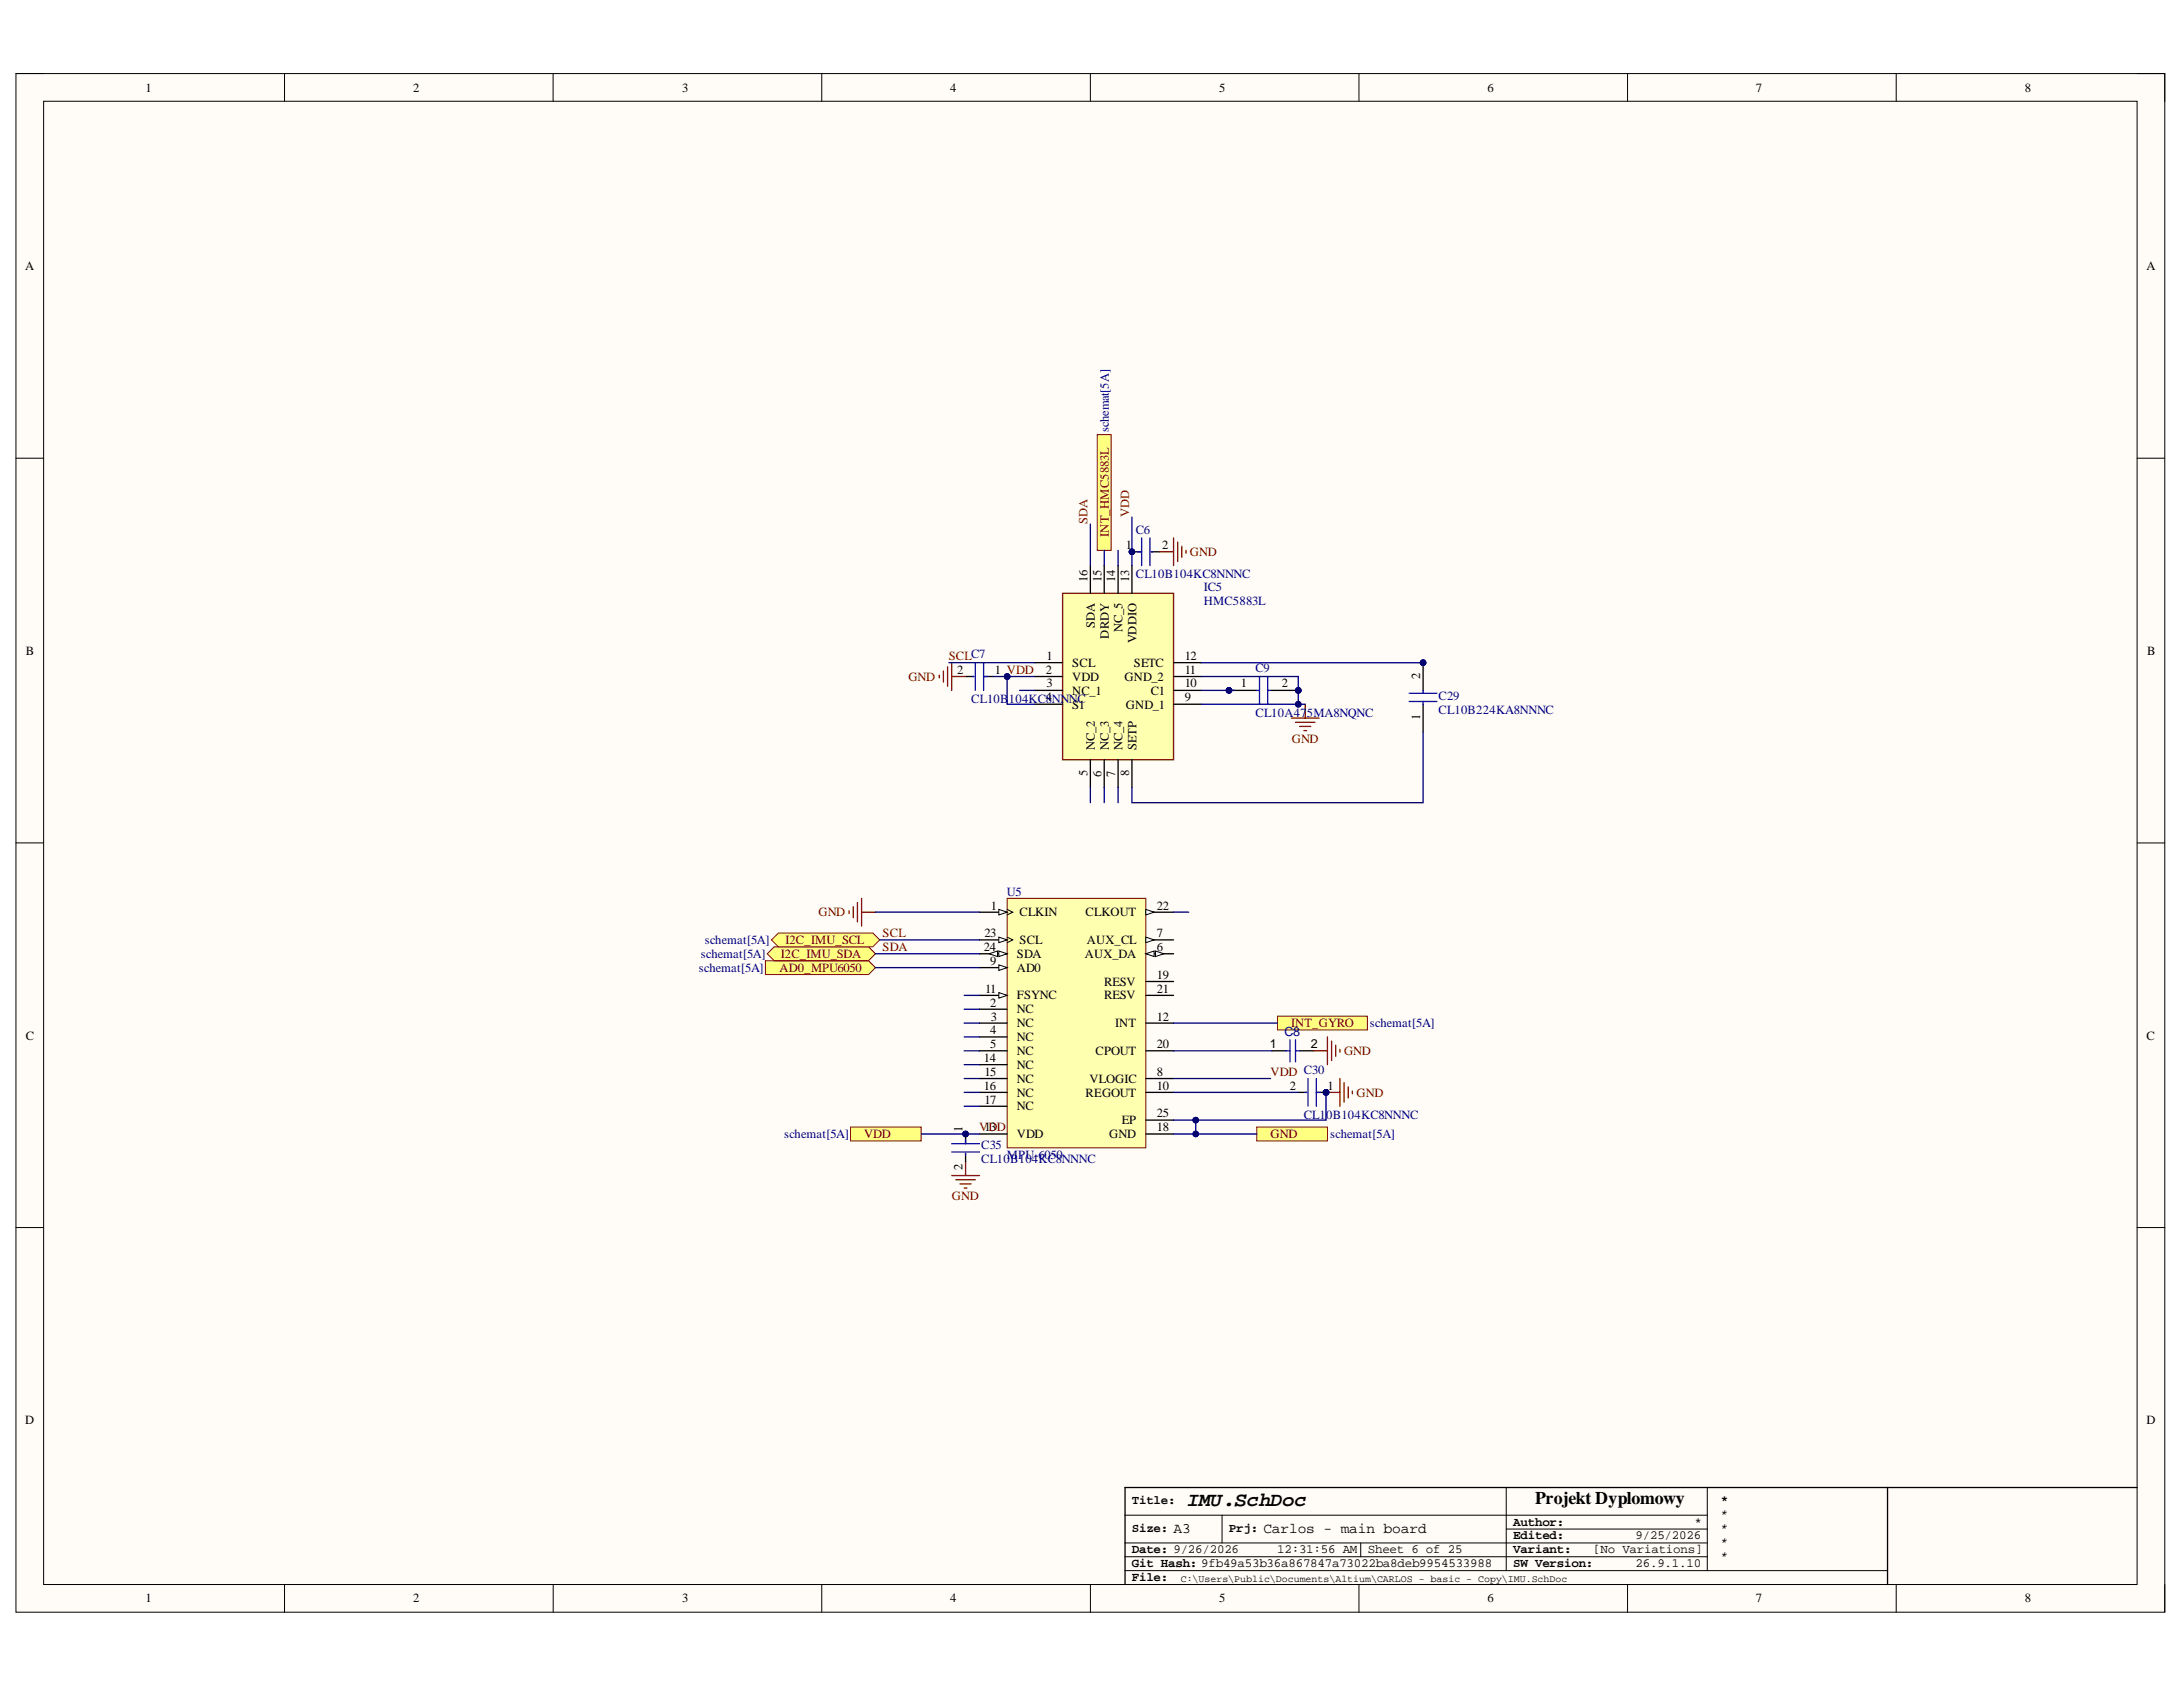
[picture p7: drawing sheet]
<svg xmlns="http://www.w3.org/2000/svg" width="279mm" height="216mm" viewBox="0 0 279 216" stroke-linecap="round" stroke-linejoin="round" font-family="sans-serif">
<defs><g id="words">
<text font-size="2.5" x="152" y="192.8">IMU.SchDoc</text>
<text font-size="2.3" x="196.5" y="192.5">Projekt Dyplomowy</text>
<g font-size="1.9">
<text x="150.2" y="196.2">A3</text>
<text x="161.7" y="196.2">Carlos - main board</text>
</g>
<g font-size="1.6">
<text x="18.6" y="11.8">1</text>
<text x="52.9" y="11.8">2</text>
<text x="87.3" y="11.8">3</text>
<text x="121.6" y="11.8">4</text>
<text x="156" y="11.8">5</text>
<text x="190.4" y="11.8">6</text>
<text x="224.7" y="11.8">7</text>
<text x="259.2" y="11.8">8</text>
<text x="3.2" y="34.6">A</text>
<text x="274.7" y="34.6">A</text>
<text x="144.1" y="70.3">1</text>
<text x="148.8" y="70.3">2</text>
<text x="139.2" y="74.5" transform="rotate(-90 139.2 74.5)">16</text>
<text x="141" y="74.5" transform="rotate(-90 141 74.5)">15</text>
<text x="142.7" y="74.5" transform="rotate(-90 142.7 74.5)">14</text>
<text x="144.5" y="74.5" transform="rotate(-90 144.5 74.5)">13</text>
<text x="3.3" y="83.8">B</text>
<text x="140.1" y="80.4" transform="rotate(-90 140.1 80.4)">SDA</text>
<text x="141.9" y="81.7" transform="rotate(-90 141.9 81.7)">DRDY</text>
<text x="143.7" y="80.9" transform="rotate(-90 143.7 80.9)">NC_5</text>
<text x="145.5" y="82.3" transform="rotate(-90 145.5 82.3)">VDDIO</text>
<text x="274.8" y="83.8">B</text>
<text x="122.5" y="86.2">2</text>
<text x="127.3" y="86.2">1 VDD</text>
<text x="133.9" y="86.2">2</text>
<text x="133.9" y="89.8">4</text>
<text x="133.9" y="84.4">1</text>
<text x="133.9" y="88">3</text>
<text x="137.2" y="85.4">SCL</text>
<text x="137.2" y="87.1">VDD</text>
<text x="137.2" y="88.9">NC_1</text>
<text x="143.9" y="87.1">GND_2</text>
<text x="145.1" y="85.4">SETC</text>
<text x="147.3" y="88.9">C1</text>
<text x="151.6" y="89.8">9</text>
<text x="151.6" y="88">10</text>
<text x="151.6" y="86.2">11</text>
<text x="151.6" y="84.4">12</text>
<text x="158.8" y="88">1</text>
<text x="164.1" y="88">2</text>
<text x="181.8" y="87" transform="rotate(-90 181.8 87)">2</text>
<text x="137.2" y="90.7">S1</text>
<text x="144.1" y="90.7">GND_1</text>
<text x="181.8" y="92.1" transform="rotate(-90 181.8 92.1)">1</text>
<text x="139.2" y="99.3" transform="rotate(-90 139.2 99.3)">5</text>
<text x="140.1" y="96" transform="rotate(-90 140.1 96)">NC_2</text>
<text x="141" y="99.4" transform="rotate(-90 141 99.4)">6</text>
<text x="141.9" y="96" transform="rotate(-90 141.9 96)">NC_3</text>
<text x="142.7" y="99.4" transform="rotate(-90 142.7 99.4)">7</text>
<text x="143.7" y="96" transform="rotate(-90 143.7 96)">NC_4</text>
<text x="144.5" y="99.3" transform="rotate(-90 144.5 99.3)">8</text>
<text x="145.5" y="96" transform="rotate(-90 145.5 96)">SETP</text>
<text x="126" y="120">23</text>
<text x="126.8" y="116.4">1</text>
<text x="130.5" y="117.2">CLKIN</text>
<text x="138.9" y="117.2">CLKOUT</text>
<text x="148.1" y="120">7</text>
<text x="148.1" y="116.4">22</text>
<text x="125.9" y="121.7">24</text>
<text x="126.8" y="123.5">9</text>
<text x="130.1" y="124.4">AD0</text>
<text x="130.1" y="122.6">SDA</text>
<text x="130.5" y="120.8">SCL</text>
<text x="138.9" y="122.6">AUX_DA</text>
<text x="139.1" y="120.8">AUX_CL</text>
<text x="148.1" y="121.7">6</text>
<text x="148.1" y="125.3">19</text>
<text x="126.1" y="127.1">11</text>
<text x="126.8" y="128.8">2</text>
<text x="126.8" y="130.6">3</text>
<text x="130.1" y="129.7">NC</text>
<text x="130.1" y="131.5">NC</text>
<text x="130.1" y="127.9">FSYNC</text>
<text x="141.3" y="126.1">RESV</text>
<text x="141.3" y="127.9">RESV</text>
<text x="142.7" y="131.5">INT</text>
<text x="148.1" y="130.6">12</text>
<text x="148.1" y="127.1">21</text>
<text x="3.3" y="133.1">C</text>
<text x="125.9" y="135.9">14</text>
<text x="126" y="137.7">15</text>
<text x="126.8" y="132.4">4</text>
<text x="126.8" y="134.2">5</text>
<text x="130.1" y="133.2">NC</text>
<text x="130.1" y="135">NC</text>
<text x="130.1" y="136.8">NC</text>
<text x="140.2" y="135">CPOUT</text>
<text x="148.1" y="137.7">8</text>
<text x="148.1" y="134.2">20</text>
<text x="162.5" y="134.2">1</text>
<text x="167.8" y="134.2">2</text>
<text x="274.7" y="133.1">C</text>
<text x="125.9" y="139.5">16</text>
<text x="126" y="141.3">17</text>
<text x="130.1" y="138.6">NC</text>
<text x="130.1" y="140.3">NC</text>
<text x="130.1" y="142.1">NC</text>
<text x="138.9" y="140.3">REGOUT</text>
<text x="139.4" y="138.6">VLOGIC</text>
<text x="143.6" y="143.9">EP</text>
<text x="148.1" y="139.5">10</text>
<text x="148.1" y="143">25</text>
<text x="165.1" y="139.5">2</text>
<text x="169.9" y="139.5">1</text>
<text x="123.2" y="149.7" transform="rotate(-90 123.2 149.7)">2</text>
<text x="123.2" y="144.9" transform="rotate(-90 123.2 144.9)">1</text>
<text x="126.8" y="144.7">3D</text>
<text x="130.1" y="145.7">VDD</text>
<text x="142" y="145.7">GND</text>
<text x="148.1" y="144.7">18</text>
<text x="3.2" y="182.2">D</text>
<text x="274.7" y="182.2">D</text>
<text x="144.9" y="192.5">Title:</text>
<text x="144.9" y="196.1">Size:</text>
<text x="157.3" y="196.1">Prj:</text>
<text x="193.7" y="195.2">Author:</text>
<text x="193.7" y="197">Edited:</text>
<text x="209.3" y="197">9/25/2026</text>
<text x="216.9" y="195.2">*</text>
<text x="220.3" y="192.5">*</text>
<text x="220.3" y="194.3">*</text>
<text x="220.3" y="196.1">*</text>
<text x="220.3" y="197.9">*</text>
<text x="144.9" y="198.8">Date: 9/26/2026</text>
<text x="144.9" y="200.6">Git Hash: 9fb49a53b36a867847a73022ba8deb9954533988</text>
<text x="144.9" y="202.4">File:</text>
<text x="163.5" y="198.8">12:31:56 AM</text>
<text x="175.1" y="198.8">Sheet 6 of 25</text>
<text x="193.7" y="200.6">SW Version:</text>
<text x="193.7" y="198.8">Variant:</text>
<text x="203.9" y="198.8">[No Variations]</text>
<text x="209.3" y="200.6">26.9.1.10</text>
<text x="220.3" y="199.6">*</text>
<text x="18.6" y="205.1">1</text>
<text x="52.9" y="205.1">2</text>
<text x="87.3" y="205.1">3</text>
<text x="121.6" y="205.1">4</text>
<text x="156" y="205.1">5</text>
<text x="190.4" y="205.1">6</text>
<text x="224.7" y="205.1">7</text>
<text x="259.2" y="205.1">8</text>
</g>
<g font-size="1.6" fill="#000080">
<text x="141.9" y="55.2" transform="rotate(-90 141.9 55.2)">schemat[5A]</text>
<text x="145.4" y="68.3">C6</text>
<text x="145.4" y="74">CL10B104KC8NNNC</text>
<text x="154.1" y="75.6">IC5</text>
<text x="154.1" y="77.4">HMC5883L</text>
<text x="124.3" y="89.9">CL10B</text>
<text x="129.1" y="89.9">104KC8NNNC</text>
<text x="160.7" y="86">C9</text>
<text x="184.1" y="89.6">C29</text>
<text x="160.7" y="91.7">CL10A475MA8NQNC</text>
<text x="184.1" y="91.4">CL10B224KA8NNNC</text>
<text x="128.9" y="114.6">U5</text>
<text x="89.4" y="124.4">schemat[5A]</text>
<text x="89.7" y="122.6">schemat[5A]</text>
<text x="90.2" y="120.8">schemat[5A]</text>
<text x="175.3" y="131.5">schemat[5A]</text>
<text x="164.4" y="132.6">C8</text>
<text x="166.9" y="143.2">CL1</text>
<text x="169.7" y="143.2">0B104KC8NNNC</text>
<text x="100.4" y="145.7">schemat[5A]</text>
<text x="125.6" y="147.1">C35</text>
<text x="125.6" y="148.9">CL10B104KC8NNNC</text>
<text x="128.9" y="148.3">MPU-6050</text>
<text x="170.2" y="145.7">schemat[5A]</text>
</g>
<g font-size="1.6" fill="#800000">
<text x="139.2" y="67.1" transform="rotate(-90 139.2 67.1)">SDA</text>
<text x="141.9" y="68.7" transform="rotate(-90 141.9 68.7)">INT_HMC5883L</text>
<text x="144.5" y="66.1" transform="rotate(-90 144.5 66.1)">VDD</text>
<text x="152.3" y="71.1">GND</text>
<text x="116.3" y="87.1">GND</text>
<text x="121.4" y="84.4">SCLC7</text>
<text x="165.3" y="95.1">GND</text>
<text x="104.8" y="117.2">GND</text>
<text x="113" y="120">SCL</text>
<text x="99.8" y="124.4">AD0_MPU6050</text>
<text x="99.9" y="122.6">I2C_IMU_SDA</text>
<text x="100.5" y="120.8">I2C_IMU_SCL</text>
<text x="113" y="121.7">SDA</text>
<text x="165.3" y="131.5">INT_GYRO</text>
<text x="162.6" y="137.7">VDD C30</text>
<text x="172" y="135">GND</text>
<text x="173.6" y="140.3">GND</text>
<text x="110.6" y="145.7">VDD</text>
<text x="125.3" y="144.7">V1D</text>
<text x="162.6" y="145.7">GND</text>
<text x="121.8" y="153.6">GND</text>
</g>
<text font-size="1.3" x="151.1" y="202.4">C:\Users\Public\Documents\Altium\CARLOS - basic - Copy\IMU.SchDoc</text>
</g></defs>
<path d="M2 9.4h275.1v196.9h-275.1z" fill-rule="evenodd" fill="#fffcf8"/>
<path d="M2 9.4h275.1v196.9h-275.1z" fill="none" stroke="#000" stroke-width=".13"/>
<path d="M5.6 13h267.9v189.8h-267.9z" fill-rule="evenodd" fill="#fffcf8"/>
<g fill="none" stroke="#000" stroke-width=".13">
<path d="M2 9.4h3.6M5.6 13h267.9v189.8h-267.9zM36.4 9.4v3.6M70.8 9.4v3.6M105.2 9.4v3.6M139.6 9.4v3.6M173.9 9.4v3.6M208.3 9.4v3.6M242.7 9.4v3.6M273.5 9.4h3.6v3.6M2 58.6h3.6M273.5 58.6h3.6"/>
<path d="M2 107.9h3.6M273.5 107.9h3.6M2 157.1h3.6M273.5 157.1h3.6M144 193.9h74.5M144 199.2h74.5M144 197.5h74.5M156.4 193.9v3.6M174.2 197.5v1.7M192.8 195.7h25.7M192.8 190.4v10.6M218.5 190.4v10.6"/>
<path d="M36.4 202.8v3.5M70.8 202.8v3.5M105.2 202.8v3.5M139.6 202.8v3.5M144 201h97.6M173.9 202.8v3.5M208.3 202.8v3.5M242.7 202.8v3.5M277.1 202.8v3.5"/>
</g>
<path d="M241.6 190.4v12.4M273.5 190.4h-129.5v12.4" fill="none" stroke="#000" stroke-width=".17"/>
<path d="M136 75.9h14.2v21.3h-14.2z" fill-rule="evenodd" fill="#ffffb0"/>
<path d="M136 75.9h14.2v21.3h-14.2z" fill="none" stroke="#800000" stroke-width=".17"/>
<g fill="none" stroke="#000" stroke-width=".17">
<path d="M139.6 72.4v3.5M141.3 72.4v3.5M143.1 72.4v3.5M144.9 72.4v3.5M132.5 84.8h3.5M132.5 86.6h3.5M132.5 88.4h3.5M132.5 90.1h3.5M139.6 97.2v3.6M141.3 97.2v3.6M143.1 97.2v3.6M144.9 97.2v3.6"/>
<path d="M150.2 84.8h3.5M150.2 86.6h3.5M150.2 88.4h3.5M150.2 90.1h3.5"/>
</g>
<path d="M98 123h13.2l.9 .8-.9 .9h-13.2z" fill-rule="evenodd" fill="#ffff80"/>
<path d="M98 123h13.2l.9 .8-.9 .9h-13.2z" fill="none" stroke="#800000" stroke-width=".13"/>
<path d="M163.5 130.1h11.5v1.7h-11.5z" fill-rule="evenodd" fill="#ffff80"/>
<path d="M163.5 130.1h11.5v1.7h-11.5z" fill="none" stroke="#800000" stroke-width=".13"/>
<path d="M108.9 144.2h9v1.8h-9z" fill-rule="evenodd" fill="#ffff80"/>
<path d="M108.9 144.2h9v1.8h-9z" fill="none" stroke="#800000" stroke-width=".13"/>
<path d="M160.8 144.2h9.1v1.8h-9.1z" fill-rule="evenodd" fill="#ffff80"/>
<path d="M160.8 144.2h9.1v1.8h-9.1z" fill="none" stroke="#800000" stroke-width=".13"/>
<path d="M99.1 121.2h12.1l.9 .9-.9 .9h-12.1l-.9-.9z" fill-rule="evenodd" fill="#ffff80"/>
<path d="M99.1 121.2h12.1l.9 .9-.9 .9h-12.1l-.9-.9z" fill="none" stroke="#800000" stroke-width=".13"/>
<path d="M128.9 115h17.8v31.9h-17.8z" fill-rule="evenodd" fill="#ffffb0"/>
<path d="M128.9 115h17.8v31.9h-17.8z" fill="none" stroke="#800000" stroke-width=".13"/>
<path d="M125.4 116.7h3.5" fill="none" stroke="#000" stroke-width=".17"/>
<path d="M127.8 116.4l1.1 .3-1.1 .4z" fill="#f8fcff"/>
<path d="M127.8 116.4l1.1 .3-1.1 .4zM128.9 116.4l.7 .3-.7 .4" fill="none" stroke="#000" stroke-width=".13"/>
<path d="M125.4 129.2h3.5M125.4 130.9h3.5M125.4 132.7h3.5M125.4 134.5h3.5M146.7 122.1h3.5" fill="none" stroke="#000" stroke-width=".17"/>
<path d="M146.7 122.1l1-.4v.7z" fill="#f8fcff"/>
<path d="M146.7 122.1l1-.4v.7z" fill="none" stroke="#000" stroke-width=".13"/>
<path d="M147.9 121.7l1.1 .4-1.1 .3z" fill="#f8fcff"/>
<path d="M147.9 121.7l1.1 .4-1.1 .3z" fill="none" stroke="#000" stroke-width=".13"/>
<path d="M146.7 120.3h3.5" fill="none" stroke="#000" stroke-width=".17"/>
<path d="M146.7 119.9l1 .4-1 .3z" fill="#f8fcff"/>
<path d="M146.7 119.9l1 .4-1 .3z" fill="none" stroke="#000" stroke-width=".13"/>
<path d="M125.4 123.8h3.5M146.7 138h3.5" fill="none" stroke="#000" stroke-width=".17"/>
<path d="M127.8 123.5l1.1 .3-1.1 .4z" fill="#f8fcff"/>
<path d="M127.8 123.5l1.1 .3-1.1 .4z" fill="none" stroke="#000" stroke-width=".13"/>
<path d="M125.4 127.4h3.5M146.7 139.8h3.5" fill="none" stroke="#000" stroke-width=".17"/>
<path d="M127.8 127l1.1 .4-1.1 .3z" fill="#f8fcff"/>
<path d="M127.8 127l1.1 .4-1.1 .3z" fill="none" stroke="#000" stroke-width=".13"/>
<path d="M146.7 116.7h3.5M125.4 136.3h3.5M125.4 138h3.5M125.4 139.8h3.5M146.7 130.9h3.5M146.7 125.6h3.5M146.7 134.5h3.5M146.7 127.4h3.5M125.4 145.1h3.5M125.4 141.6h3.5M146.7 145.1h3.5" fill="none" stroke="#000" stroke-width=".17"/>
<path d="M146.7 116.4l1 .3-1 .4z" fill="#f8fcff"/>
<path d="M146.7 116.4l1 .3-1 .4z" fill="none" stroke="#000" stroke-width=".13"/>
<path d="M125.4 120.3h3.5" fill="none" stroke="#000" stroke-width=".17"/>
<path d="M127.8 119.9l1.1 .4-1.1 .3z" fill="#f8fcff"/>
<path d="M127.8 119.9l1.1 .4-1.1 .3zM128.9 119.9l.7 .4-.7 .3" fill="none" stroke="#000" stroke-width=".13"/>
<path d="M125.4 122.1h3.5" fill="none" stroke="#000" stroke-width=".17"/>
<path d="M127.8 121.7l1.1 .4-1.1 .3z" fill="#f8fcff"/>
<path d="M127.8 121.7l1.1 .4-1.1 .3z" fill="none" stroke="#000" stroke-width=".13"/>
<path d="M126.6 122.1l1.1-.4v.7z" fill="#f8fcff"/>
<path d="M126.6 122.1l1.1-.4v.7z" fill="none" stroke="#000" stroke-width=".13"/>
<path d="M162.8 134.5h1.8M166.3 134.5h1.8M146.7 143.3h3.5" fill="none" stroke="#000" stroke-width=".17"/>
<g fill="none" stroke="#800000" stroke-width=".17">
<path d="M108.7 116.6v.3M109.2 116v1.5M109.7 115.5v2.5M110.3 115v3.5M110.3 116.7h1.8M168.1 134.5h1.8M169.7 139.8h1.8M169.9 132.7v3.6M170.4 133.2v2.5M171 133.8v1.4M171.5 134.3v.4M171.5 138v3.6"/>
<path d="M172 138.6v2.4M172.6 139.1v1.4M173.1 139.6v.4M121.8 150.4h3.6M122.3 151h2.5M122.9 151.5h1.4M123.4 152h.4M123.6 148.7v1.7"/>
</g>
<path d="M164.6 134.5h.5M165.1 133.1v2.8M165.8 133.1v2.8M165.8 134.5h.5" fill="none" stroke="#00f" stroke-width=".17"/>
<circle cx="169.7" cy="139.8" r=".36" fill="#000080"/>
<circle cx="169.7" cy="139.8" r=".36" fill="none" stroke="#000080" stroke-width=".13"/>
<circle cx="128.9" cy="86.6" r=".36" fill="#000080"/>
<circle cx="128.9" cy="86.6" r=".36" fill="none" stroke="#000080" stroke-width=".13"/>
<path d="M165.3 91.9h3.5M165.8 92.4h2.5M166.3 93h1.5M166.9 93.5h.3M167.1 90.1v1.8" fill="none" stroke="#800000" stroke-width=".17"/>
<circle cx="169.7" cy="139.8" r=".36" fill="#000080"/>
<circle cx="169.7" cy="139.8" r=".36" fill="none" stroke="#000080" stroke-width=".13"/>
<path d="M168.5 139.8h1.2" fill="none" stroke="#000" stroke-width=".17"/>
<circle cx="169.7" cy="139.8" r=".36" fill="#000080"/>
<circle cx="169.7" cy="139.8" r=".36" fill="none" stroke="#000080" stroke-width=".13"/>
<path d="M166.2 139.8h1" fill="none" stroke="#000" stroke-width=".17"/>
<path d="M167.1 139.8h.1M167.4 138v3.6M168.5 138v3.6M168.5 139.8h.5" fill="none" stroke="#00f" stroke-width=".17"/>
<circle cx="123.6" cy="145.1" r=".35" fill="#000080"/>
<circle cx="123.6" cy="145.1" r=".35" fill="none" stroke="#000080" stroke-width=".13"/>
<path d="M123.6 145.1v1.3" fill="none" stroke="#000" stroke-width=".17"/>
<circle cx="123.6" cy="145.1" r=".35" fill="#000080"/>
<circle cx="123.6" cy="145.1" r=".35" fill="none" stroke="#000080" stroke-width=".13"/>
<path d="M123.6 147.6v1.1" fill="none" stroke="#000" stroke-width=".17"/>
<path d="M121.8 146.4h3.6M121.8 147.4h3.6M123.6 145.8v.6M123.6 147.6v.2" fill="none" stroke="#00f" stroke-width=".17"/>
<circle cx="144.9" cy="70.6" r=".35" fill="#000080"/>
<circle cx="144.9" cy="70.6" r=".35" fill="none" stroke="#000080" stroke-width=".13"/>
<path d="M144.9 70.6h1.2" fill="none" stroke="#000" stroke-width=".17"/>
<circle cx="144.9" cy="70.6" r=".35" fill="#000080"/>
<circle cx="144.9" cy="70.6" r=".35" fill="none" stroke="#000080" stroke-width=".13"/>
<path d="M147.4 70.6h1" fill="none" stroke="#000" stroke-width=".17"/>
<path d="M145.6 70.6h.5M146.1 68.8v3.6M147.2 68.8v3.6M147.4 70.6h.1" fill="none" stroke="#00f" stroke-width=".17"/>
<path d="M148.4 70.6h1.8M150.2 68.8v3.6M150.7 69.4v2.5M151.3 69.9v1.4M151.8 70.4v.4" fill="none" stroke="#800000" stroke-width=".17"/>
<circle cx="157.3" cy="88.4" r=".35" fill="#000080"/>
<circle cx="157.3" cy="88.4" r=".35" fill="none" stroke="#000080" stroke-width=".13"/>
<circle cx="166.2" cy="88.4" r=".35" fill="#000080"/>
<circle cx="166.2" cy="88.4" r=".35" fill="none" stroke="#000080" stroke-width=".13"/>
<path d="M157.3 88.4h3.5" fill="none" stroke="#000" stroke-width=".17"/>
<circle cx="157.3" cy="88.4" r=".35" fill="#000080"/>
<circle cx="157.3" cy="88.4" r=".35" fill="none" stroke="#000080" stroke-width=".13"/>
<path d="M162.6 88.4h3.6" fill="none" stroke="#000" stroke-width=".17"/>
<circle cx="166.2" cy="88.4" r=".35" fill="#000080"/>
<circle cx="166.2" cy="88.4" r=".35" fill="none" stroke="#000080" stroke-width=".13"/>
<path d="M124.5 86.6h.1M124.8 84.8v3.6M125.9 84.8v3.6M125.9 86.6h.5M160.8 88.4h.4M161.2 86.6v3.5M162.3 86.6v3.5M162.3 88.4h.3" fill="none" stroke="#00f" stroke-width=".17"/>
<path d="M123.6 86.6h1M125.9 86.6h1.2" fill="none" stroke="#000" stroke-width=".17"/>
<path d="M120.2 86.4v.4M120.7 85.9v1.4M121.3 85.3v2.5M121.8 84.8v3.6M121.8 86.6h1.8" fill="none" stroke="#800000" stroke-width=".17"/>
<circle cx="182.1" cy="84.8" r=".35" fill="#000080"/>
<circle cx="182.1" cy="84.8" r=".35" fill="none" stroke="#000080" stroke-width=".13"/>
<path d="M182.1 84.8v3.6M182.1 90.1v3.6" fill="none" stroke="#000" stroke-width=".17"/>
<circle cx="182.1" cy="84.8" r=".35" fill="#000080"/>
<circle cx="182.1" cy="84.8" r=".35" fill="none" stroke="#000080" stroke-width=".13"/>
<path d="M180.4 89.8h3.5M180.4 88.7h3.5M182.1 88.4v.3M182.1 89.8v.3" fill="none" stroke="#00f" stroke-width=".17"/>
<path d="M140.4 55.6h1.8v14.8h-1.8z" fill-rule="evenodd" fill="#ffff80"/>
<path d="M140.4 55.6h1.8v14.8h-1.8z" fill="none" stroke="#800000" stroke-width=".13"/>
<path d="M98.7 120.3l.9-.9h12.1l.9 .9-.9 .9h-12.1z" fill-rule="evenodd" fill="#ffff80"/>
<path d="M98.7 120.3l.9-.9h12.1l.9 .9-.9 .9h-12.1z" fill="none" stroke="#800000" stroke-width=".13"/>
<path d="M121.5 84.8h11M130.5 88.4h2M153.7 90.1h13.4M139.6 100.8v1.9M141.3 100.8v1.9M143.1 100.8v1.9" fill="none" stroke="#000080" stroke-width=".17"/>
<circle cx="166.2" cy="90.1" r=".36" fill="#000080"/>
<circle cx="166.2" cy="90.1" r=".36" fill="none" stroke="#000080" stroke-width=".13"/>
<path d="M153.8 84.8h28.5" fill="none" stroke="#000080" stroke-width=".17"/>
<circle cx="182.1" cy="84.8" r=".35" fill="#000080"/>
<circle cx="182.1" cy="84.8" r=".35" fill="none" stroke="#000080" stroke-width=".13"/>
<path d="M144.9 66.2v6.2" fill="none" stroke="#000080" stroke-width=".17"/>
<circle cx="144.9" cy="70.6" r=".35" fill="#000080"/>
<circle cx="144.9" cy="70.6" r=".35" fill="none" stroke="#000080" stroke-width=".13"/>
<path d="M139.6 67.1v5.3M141.3 70.4v2M143.1 70.4v2M153.7 88.4h4.3" fill="none" stroke="#000080" stroke-width=".17"/>
<circle cx="157.3" cy="88.4" r=".35" fill="#000080"/>
<circle cx="157.3" cy="88.4" r=".35" fill="none" stroke="#000080" stroke-width=".13"/>
<path d="M153.7 86.6h12.5v3.5" fill="none" stroke="#000080" stroke-width=".17"/>
<circle cx="166.2" cy="88.4" r=".35" fill="#000080"/>
<circle cx="166.2" cy="88.4" r=".35" fill="none" stroke="#000080" stroke-width=".13"/>
<circle cx="166.2" cy="90.1" r=".36" fill="#000080"/>
<circle cx="166.2" cy="90.1" r=".36" fill="none" stroke="#000080" stroke-width=".13"/>
<path d="M182.1 93.7v9h-37.2v-1.9M112.1 116.7h13.3M112.1 123.8h13.3M123.4 129.2h2M123.4 130.9h2M123.4 132.7h2M123.4 134.5h2M123.4 127.4h2M150.2 130.9h13.3M117.9 145.1h7.5" fill="none" stroke="#000080" stroke-width=".17"/>
<circle cx="123.6" cy="145.1" r=".35" fill="#000080"/>
<circle cx="123.6" cy="145.1" r=".35" fill="none" stroke="#000080" stroke-width=".13"/>
<path d="M123.4 136.3h2M123.4 138h2M123.4 139.8h2M123.4 141.6h2M150.2 145.1h10.6" fill="none" stroke="#000080" stroke-width=".17"/>
<circle cx="153" cy="145.1" r=".36" fill="#000080"/>
<circle cx="153" cy="145.1" r=".36" fill="none" stroke="#000080" stroke-width=".13"/>
<path d="M150.2 116.7h2M150.2 134.5h12.6M153 143.3v1.8" fill="none" stroke="#000080" stroke-width=".17"/>
<circle cx="153" cy="143.3" r=".36" fill="#000080"/>
<circle cx="153" cy="143.3" r=".36" fill="none" stroke="#000080" stroke-width=".13"/>
<circle cx="153" cy="145.1" r=".36" fill="#000080"/>
<circle cx="153" cy="145.1" r=".36" fill="none" stroke="#000080" stroke-width=".13"/>
<path d="M169.7 139.8v3.5h-19.5" fill="none" stroke="#000080" stroke-width=".17"/>
<circle cx="153" cy="143.3" r=".36" fill="#000080"/>
<circle cx="153" cy="143.3" r=".36" fill="none" stroke="#000080" stroke-width=".13"/>
<circle cx="169.7" cy="139.8" r=".36" fill="#000080"/>
<circle cx="169.7" cy="139.8" r=".36" fill="none" stroke="#000080" stroke-width=".13"/>
<path d="M132.5 86.6h-3.6v3.5h3.6M150.2 139.8h16" fill="none" stroke="#000080" stroke-width=".17"/>
<circle cx="128.9" cy="86.6" r=".36" fill="#000080"/>
<circle cx="128.9" cy="86.6" r=".36" fill="none" stroke="#000080" stroke-width=".13"/>
<path d="M127.1 86.6h1.8" fill="none" stroke="#000080" stroke-width=".17"/>
<circle cx="128.9" cy="86.6" r=".36" fill="#000080"/>
<circle cx="128.9" cy="86.6" r=".36" fill="none" stroke="#000080" stroke-width=".13"/>
<path d="M112.1 122.1h13.3M112.6 120.3h12.8M150.2 138h12.4" fill="none" stroke="#000080" stroke-width=".17"/>
<use href="#words"/>
</svg>
